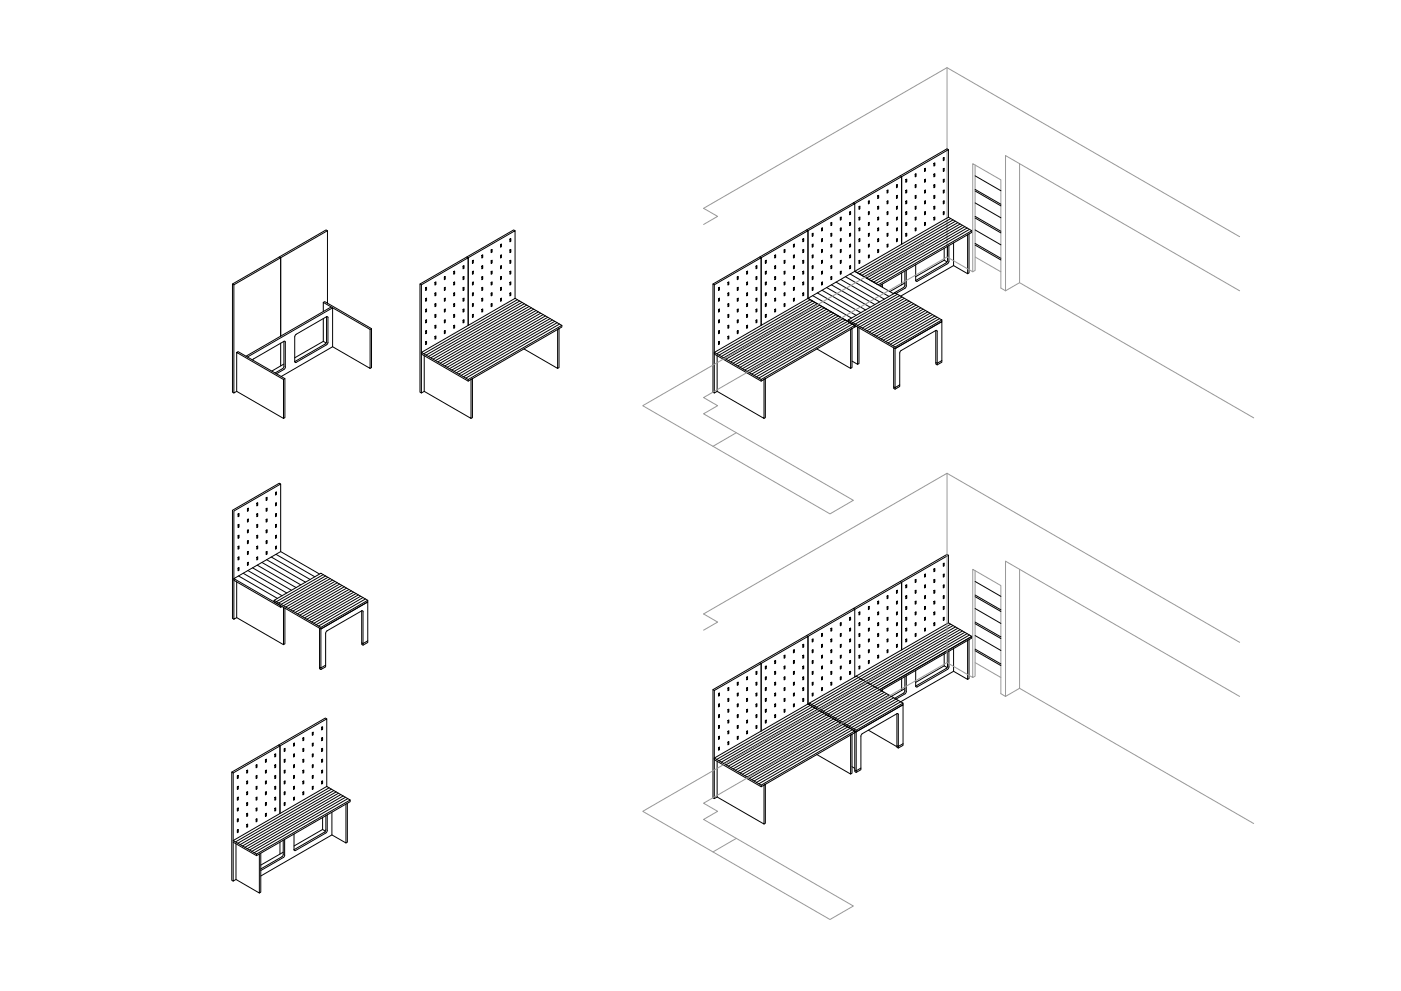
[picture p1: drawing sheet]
<svg xmlns="http://www.w3.org/2000/svg" width="420mm" height="297mm" viewBox="0 0 420 297" stroke-linecap="round" stroke-linejoin="round" font-family="sans-serif">
<!-- layer: Capa1 -->
<g fill="none" stroke="#989898" stroke-width=".3">
<path d="M284 20.3v56.7M292.4 49.5v31.6l-.7 .4M305.8 49.1v35.6l-4.2 2.5-1.4-.9v-32.4l-8.5-4.8v32.4l-7.7-4.5M211 67.3l4.2-2.4-4.2-2.5 73-42.1 87.8 50.7M277 73l-84.2 48.6 56.1 32.4 7-4-44.9-26 4.2-2.4-4.2-2.4 73-42.2M292.4 77l7.8 4.5M301.6 87.2v-40.6l70.2 40.6M305.8 84.7l70.2 40.5M220.8 129.7l-7 4.1M284 141.9v56.7M292.4 171v31.7l-.7 .4M305.8 170.6v35.7l-4.2 2.4-1.4-.8v-32.4l-8.5-4.9v32.5l-7.7-4.5"/>
<path d="M211 188.9l4.2-2.4-4.2-2.5 73-42.1 87.8 50.6M277 194.6l-84.2 48.6 56.1 32.4 7-4-44.9-26 4.2-2.4-4.2-2.5 73-42.1M292.4 198.6l7.8 4.5M301.6 208.7v-40.5l70.2 40.5M305.8 206.3l70.2 40.5M220.8 251.3l-7 4.1"/>
</g>
<!-- layer: Capa2 -->
<g fill="none" stroke="#000" stroke-width=".3">
<path d="M270.4 53l-.4-.3-14.1 8.1 .4 .2M284.4 44.9l-.4-.3-14 8.1M84.2 77.3l-.5-.3-14 8.1v32.5l.4 .2M98.2 69.2l-.4-.3-14.1 8.1M140.4 77.3l-.4-.3-14 8.1v32.5l.4 .2M154.5 69.2l-.5-.3-14 8.1M228.3 77.3l-.4-.3-14.1 8.1v32.5l.4 .2M242.3 69.2l-.4-.3-14 8.1M256.3 61l-.4-.2-14 8.1M256.3 61l14.1-8v20.2v-20.2l14-8.1v20.2M274.6 79.4v4.7M283.2 74.4v3.6l-8.6 4.9"/>
<path d="M283.2 78l.8 .5M284.2 73.9v4.2l-.2 .5-9.4 5.5M284.6 73.6v4.7M284.6 78.3l-.4 .7-9.2 5.3-.4-.2M286 72.8v6.8l-15.9 9.2M290.2 70.4v11.6l-4.2-2.4M290.6 70.1v11.7l-.4 .2M69.7 85.1l.4 .3M97 95.5v6.8l.8 .5M97 93.4v-2.8l14 8.1v11.7l-11.2-6.5M97 90.6l.4-.2 14 8.1v11.7l-.4 .2M97.9 94.9l-9.1 5.3"/>
<path d="M97.9 94.9v7.5M97.9 94.9l.5 .3M98.2 90.9v-21.7l-14 8.1v23.5v-23.5l-14.1 8.1v32.4l.9-.5M98.4 95.2v7.4l-.5 .8M99.3 92l-25.5 14.8M111.4 98.5l-.4 .2M126 85.1l.4 .3M154.5 89.4v-20.2l-14.1 8.1v20.2v-20.2l-14 8.1v32.4l.8-.5M213.8 85.1l.4 .3M256.3 81.3v-20.3l-14 8.2v20.2v-20.2l-14 8.1v20.2v-20.2l-14.1 8.1v32.4l.9-.5M256.3 97.5v.5M257.2 98v11.2l-1.7-1"/>
<path d="M257.6 98.3v10.7l-.4 .2M264.2 85.4v.5M264.6 85.1v1M270.4 81.8v3.6M270.9 86.2l-3 1.8M271.4 81.2v4.2l-.4 .8M271.4 84.8l-4.5 2.6M271.4 86.4l-2.7 1.6M271.8 81v4.7l-.4 .7M280.6 99.1l.5 .2M280.6 99.1v9.5l.5 .3 1.4-.8v-11.7l-14.1 8.1v12.1M280.6 99.1l-10.6 6.1-.2 .6v9.6l-1.4 .8-.4-.3v-11.6"/>
<path d="M281.1 99.3v10.1M71 105.6v11.7l14 8.1v-11.7l-14-8.1 .4-.2 14 8.1v11.7l-.4 .2M74.2 107l25.6-14.7v11.6l-15.5 9M75.7 107.9l9.4-5.6v7.7l-.4 .5-2.2 1.3M84.2 102.9v6.8M85.1 109.1l-3.6 2.1M85.2 102.3l.4 .2M85.4 113.5l-.4 .2M85.6 102.6v7.4M85.6 110l-.4 .7-2.3 1.3M88.8 100.2l-.4 .7v7.5M97 102.3l-8.6 5"/>
<path d="M97.9 102.4l-.4 .7-9.1 5.3M97.9 103.4l-9.1 5.2-.4-.2M127.2 106.6v10.7l14.1 8.1v-11.7l.4-.2v11.7l-.4 .2M157.1 104.6l10.1 5.8v-11.7l.5-.2v11.7l-.5 .2M215.1 106.6v10.7l14 8.1v-11.7l.4-.2v11.7l-.4 .2M245 104.6l10.1 5.8v-11.7l.4-.2v11.7l-.4 .2M269.8 115.4v.4l-1.4 .8-.4-.2v-.5M282.5 108.1v.5l-1.4 .8-.5-.3v-.5M84.2 145.1l-.5-.3-14 8.2v32.4l.4 .2M70.1 173.4v.5l14.1 8.1 .4-.2M71 174.4v10.7l14 8.1v-11.2M84.2 165.3v-20.2l-14.1 8.1v32.4l.9-.5"/>
<path d="M95.8 172.1l-11.6-6.8-14.1 8.1 14.1 8.1v.5M270.4 174.5l-.4-.2-14.1 8.1 .4 .2M284.4 166.4l-.4-.2-14 8.1M85.4 182.3v10.7l-.4 .2M228.3 198.9l-.4-.3-14.1 8.1v32.4l.4 .3M242.3 190.8l-.4-.3-14 8.1M256.3 182.6l-.4-.2-14 8.1M256.3 182.6l14.1-8.1v20.3v-20.3l14-8.1v20.3M283.2 196v3.6l-8.6 4.9M283.2 199.6l.8 .5M284.2 195.5v4.2l-.2 .5-9.4 5.5M284.6 195.2v4.7l-.2 .5-9.4 5.5-.4-.3"/>
<path d="M286 194.4v6.8l-15.9 9.2M290.2 192v11.6l-4.2-2.4M290.6 191.7v11.7l-.4 .2M98 215.5l-.4-.3-14.1 8.1M213.8 206.7l.4 .3M242.3 211v-20.2l-14 8.1v20.2v-20.2l-14.1 8.1v32.4l.9-.5M242.7 210.8l-.4 .2M256.3 202.9v-20.3l-14 8.2v20.2M260.4 218.9l8.6 4.9M264.6 206.7v.5M269 213.9v9.6l.4 .2 1.4-.8v-11.7l-14 8.2v12.1M269 213.9l-10.6 6.2-.2 .6v9.5l-1.4 .8-.5-.2v-11.7"/>
<path d="M269 213.9l.4 .3M269.4 214.2v10M270.4 203.4v3.6M271.4 202.8l-.1 4.5-.3 .4-2.7 1.6M271.4 206.4l-4.1 2.3M271.4 208l-2.7 1.6M271.8 202.6v4.7l-.4 .7M274.6 201v4.7M69.5 231.4l.4 .3M84 223.6l-.5-.3-14 8.1v32.5l.4 .2M98 235.7v-20.2l-14 8.1v20.2v-20.2l-14.1 8.1v32.4l.9-.5M215.1 228.2v10.7l14 8.1v-11.7l.4-.2v11.7l-.4 .2"/>
<path d="M245 226.2l10.1 5.8v-11.7l.4-.2v11.7l-.4 .2M255.5 229.8l.8 .5M258.2 230.2v.5l-1.4 .8-.5-.2v-.5M270.8 222.9v.5l-1.4 .8-.4-.2v-.5M70.8 252.9v10.7l7 4.1v-11.7M78.2 255.8v11.6l-.4 .3M84 252.4v3.6M84.5 256.8l-6.3 3.7M84.9 251.9l.1 4.2-.5 .7M84.9 255.4l-6.7 3.9M85.4 251.6v4.7M85.4 256.3l-.4 .7-6.8 3.9"/>
<path d="M88.2 250v4.7M88.2 254.7l.4 .2M96.7 245.1v3.5l-8.5 5M96.7 248.6l.9 .5M97.7 244.5v4.2l-.2 .5-9.3 5.5M98.1 244.2v4.7l-.2 .6-9.3 5.5M99.5 243.4v6.9l-21.3 12.3M103.8 241v11.7l-4.3-2.4M104.2 240.8v11.6l-.4 .3"/>
</g>
<!-- layer: 0 -->
<g fill="none" stroke="#000" stroke-width=".3">
<path d="M263.2 58.7l.3-.2v.9l-.3 .1zM266 57.1l.3-.2v.8l-.3 .2zM268.9 55.5l.2-.2v.8l-.2 .2zM268.9 58.7l.2-.2v.9l-.2 .1zM271.6 53.8l.3-.1v.8l-.3 .2zM271.6 57.1l.3-.2v.8l-.3 .2zM274.5 52.2l.2-.2v.9l-.2 .1zM274.5 55.5l.2-.2v.8l-.2 .2zM274.5 58.7l.2-.2v.9l-.2 .1zM277.3 50.6l.3-.2v.8l-.3 .2zM277.3 53.8l.3-.1v.8l-.3 .2zM277.3 57.1l.3-.2v.8l-.3 .2z"/>
<path d="M280.1 49l.3-.2v.8l-.3 .2zM280.1 52.2l.3-.2v.9l-.3 .1zM280.1 55.5l.3-.2v.8l-.3 .2zM280.1 58.7l.3-.2v.9l-.3 .1zM282.9 47.3l.3-.1v.8l-.3 .2zM282.9 50.6l.3-.2v.8l-.3 .2zM282.9 53.8l.3-.1v.8l-.3 .2zM282.9 57.1l.3-.2v.8l-.3 .2zM138.9 79.8l.3-.2v.8l-.3 .2zM141.7 78.1l.3-.1v.8l-.3 .2zM144.5 76.5l.3-.1v.8l-.3 .1zM144.5 79.8l.3-.2v.8l-.3 .2z"/>
<path d="M147.3 74.9l.3-.1v.8l-.3 .1zM147.3 78.1l.3-.1v.8l-.3 .2zM150.1 73.3l.3-.2v.8l-.3 .2zM150.1 76.5l.3-.1v.8l-.3 .1zM150.1 79.8l.3-.2v.8l-.3 .2zM152.9 71.7l.3-.2v.8l-.3 .2zM152.9 74.9l.3-.1v.8l-.3 .1zM152.9 78.1l.3-.1v.8l-.3 .2zM226.7 79.8l.3-.2v.8l-.3 .2zM229.5 78.1l.3-.1v.8l-.3 .2zM232.3 76.5l.3-.1v.8l-.3 .1zM232.3 79.8l.3-.2v.8l-.3 .2z"/>
<path d="M235.2 74.9l.2-.1v.8l-.2 .1zM235.2 78.1l.2-.1v.8l-.2 .2zM237.9 73.3l.3-.2v.8l-.3 .2zM237.9 76.5l.3-.1v.8l-.3 .1zM237.9 79.8l.3-.2v.8l-.3 .2zM240.8 71.7l.2-.2v.8l-.2 .2zM240.8 74.9l.2-.1v.8l-.2 .1zM240.8 78.1l.2-.1v.8l-.2 .2zM243.6 70.1l.3-.2v.8l-.3 .2zM243.6 73.3l.3-.2v.8l-.3 .2zM243.6 76.5l.3-.1v.8l-.3 .1zM243.6 79.8l.3-.2v.8l-.3 .2z"/>
<path d="M246.4 68.4l.3-.1v.8l-.3 .1zM246.4 71.7l.3-.2v.8l-.3 .2zM246.4 74.9l.3-.1v.8l-.3 .1zM246.4 78.1l.3-.1v.8l-.3 .2zM249.2 66.8l.3-.1v.8l-.3 .1zM249.2 70.1l.3-.2v.8l-.3 .2zM249.2 73.3l.3-.2v.8l-.3 .2zM249.2 76.5l.3-.1v.8l-.3 .1zM249.2 79.8l.3-.2v.8l-.3 .2zM252 65.2l.3-.2v.8l-.3 .2zM252 68.4l.3-.1v.8l-.3 .1zM252 71.7l.3-.2v.8l-.3 .2z"/>
<path d="M252 74.9l.3-.1v.8l-.3 .1zM252 78.1l.3-.1v.8l-.3 .2zM254.8 63.6l.3-.2v.8l-.3 .2zM254.8 66.8l.3-.1v.8l-.3 .1zM254.8 70.1l.3-.2v.8l-.3 .2zM254.8 73.3l.3-.2v.8l-.3 .2zM254.8 76.5l.3-.1v.8l-.3 .1zM254.8 79.8l.3-.2v.8l-.3 .2zM257.6 62l.3-.2v.8l-.3 .2zM257.6 65.2l.3-.2v.8l-.3 .2zM257.6 68.4l.3-.1v.8l-.3 .1zM257.6 71.7l.3-.2v.8l-.3 .2z"/>
<path d="M257.6 74.9l.3-.1v.8l-.3 .1zM257.6 78.1l.3-.1v.8l-.3 .2zM260.4 60.3l.3-.1v.8l-.3 .1zM260.4 63.6l.3-.2v.8l-.3 .2zM260.4 66.8l.3-.1v.8l-.3 .1zM260.4 70.1l.3-.2v.8l-.3 .2zM260.4 73.3l.3-.2v.8l-.3 .2zM260.4 76.5l.3-.1v.8l-.3 .1zM263.2 62l.3-.2v.8l-.3 .2zM263.2 65.2l.3-.2v.8l-.3 .2zM263.2 68.4l.3-.1v.8l-.3 .1zM263.2 71.7l.3-.2v.8l-.3 .2z"/>
<path d="M263.2 74.9l.3-.1v.8l-.3 .1zM266 60.3l.3-.1v.8l-.3 .1zM266 63.6l.3-.2v.8l-.3 .2zM266 66.8l.3-.1v.8l-.3 .1zM266 70.1l.3-.2v.8l-.3 .2zM266 73.3l.3-.2v.8l-.3 .2zM268.9 62l.2-.2v.8l-.2 .2zM268.9 65.2l.2-.2v.8l-.2 .2zM268.9 68.4l.2-.1v.8l-.2 .1zM268.9 71.7l.2-.2v.8l-.2 .2zM271.6 60.3l.3-.1v.8l-.3 .1zM271.6 63.6l.3-.2v.8l-.3 .2z"/>
<path d="M271.6 66.8l.3-.1v.8l-.3 .1zM271.6 70.1l.3-.2v.8l-.3 .2zM274.5 62l.2-.2v.8l-.2 .2zM274.5 65.2l.2-.2v.8l-.2 .2zM274.5 68.4l.2-.1v.8l-.2 .1zM277.3 60.3l.3-.1v.8l-.3 .1zM277.3 63.6l.3-.2v.8l-.3 .2zM277.3 66.8l.3-.1v.8l-.3 .1zM280.1 62l.3-.2v.8l-.3 .2zM280.1 65.2l.3-.2v.8l-.3 .2zM282.9 60.3l.3-.1v.8l-.3 .1zM282.9 63.6l.3-.2v.8l-.3 .2z"/>
<path d="M285.1 65.5l-28 16.2M285.8 65.9l-28 16.2M286.5 66.3l-28 16.2M287.2 66.7l-28 16.2M287.9 67.1l-28 16.3M288.6 67.5l-28 16.3M289.3 67.9l-28 16.3M290 68.3l-28 16.3M290.7 68.7l-28 16.3M291.5 69.2v.4l-27.7 16M127.6 86.3l.3-.2v.8l-.3 .2zM127.6 89.5l.3-.2v.8l-.3 .2z"/>
<path d="M127.6 92.8l.3-.2v.8l-.3 .2zM127.6 96l.3-.2v.8l-.3 .2zM127.6 99.2l.3-.1v.8l-.3 .1zM130.4 84.6l.3-.1v.8l-.3 .1zM130.4 87.9l.3-.2v.8l-.3 .2zM130.4 91.1l.3-.1v.8l-.3 .1zM130.4 94.4l.3-.2v.8l-.3 .2zM130.4 97.6l.3-.1v.8l-.3 .1zM133.3 83l.2-.1v.8l-.2 .1zM133.3 86.3l.2-.2v.8l-.2 .2zM133.3 89.5l.2-.2v.8l-.2 .2zM133.3 92.8l.2-.2v.8l-.2 .2z"/>
<path d="M133.3 96l.2-.2v.8l-.2 .2zM133.3 99.2l.2-.1v.8l-.2 .1zM136.1 81.4l.2-.2v.8l-.2 .2zM136.1 84.6l.2-.1v.8l-.2 .1zM136.1 87.9l.2-.2v.8l-.2 .2zM136.1 91.1l.2-.1v.8l-.2 .1zM136.1 94.4l.2-.2v.8l-.2 .2zM136.1 97.6l.2-.1v.8l-.2 .1zM138.9 83l.3-.1v.8l-.3 .1zM138.9 86.3l.3-.2v.8l-.3 .2zM138.9 89.5l.3-.2v.8l-.3 .2zM138.9 92.8l.3-.2v.8l-.3 .2z"/>
<path d="M138.9 96l.3-.2v.8l-.3 .2zM141.7 81.4l.3-.2v.8l-.3 .2zM141.7 84.6l.3-.1v.8l-.3 .1zM141.7 87.9l.3-.2v.8l-.3 .2zM141.7 91.1l.3-.1v.8l-.3 .1zM141.7 94.4l.3-.2v.8l-.3 .2zM144.5 83l.3-.1v.8l-.3 .1zM144.5 86.3l.3-.2v.8l-.3 .2zM144.5 89.5l.3-.2v.8l-.3 .2zM144.5 92.8l.3-.2v.8l-.3 .2zM147.3 81.4l.3-.2v.8l-.3 .2zM147.3 84.6l.3-.1v.8l-.3 .1z"/>
<path d="M147.3 87.9l.3-.2v.8l-.3 .2zM147.3 91.1l.3-.1v.8l-.3 .1zM150.1 83l.3-.1v.8l-.3 .1zM150.1 86.3l.3-.2v.8l-.3 .2zM150.1 89.5l.3-.2v.8l-.3 .2zM152.9 81.4l.3-.2v.8l-.3 .2zM152.9 84.6l.3-.1v.8l-.3 .1zM152.9 87.9l.3-.2v.8l-.3 .2zM155.2 89.8l-28.1 16.2M155.9 90.2l-28.1 16.2M156.6 90.6l-28.1 16.2M157.3 91l-28.1 16.3"/>
<path d="M158 91.5l-28.1 16.2M158.7 91.9l-28.1 16.2M159.4 92.3l-28.1 16.2M160.1 92.7l-28.1 16.2M160.8 93.1l-28.1 16.2M161.5 93.5l-28.1 16.2M162.2 93.9l-28.1 16.2M162.9 94.3l-28.1 16.2M163.6 94.7l-28.1 16.2M164.3 95.1l-28.1 16.2M165 95.5l-28.1 16.2M165.7 95.9l-28.1 16.2"/>
<path d="M166.4 96.3l-28.1 16.2M167.1 96.7l-28.1 16.2M167.8 97.1l-28.1 16.2M168.5 97.5v.5l-28.1 16.2-14-8.1v-.5M215.5 86.3l.3-.2v.8l-.3 .2zM215.5 89.5l.3-.2v.8l-.3 .2zM215.5 92.8l.3-.2v.8l-.3 .2zM215.5 96l.3-.2v.8l-.3 .2zM215.5 99.2l.3-.1v.8l-.3 .1zM218.3 84.6l.3-.1v.8l-.3 .1zM218.3 87.9l.3-.2v.8l-.3 .2zM218.3 91.1l.3-.1v.8l-.3 .1z"/>
<path d="M218.3 94.4l.3-.2v.8l-.3 .2zM218.3 97.6l.3-.1v.8l-.3 .1zM221.1 83l.3-.1v.8l-.3 .1zM221.1 86.3l.3-.2v.8l-.3 .2zM221.1 89.5l.3-.2v.8l-.3 .2zM221.1 92.8l.3-.2v.8l-.3 .2zM221.1 96l.3-.2v.8l-.3 .2zM221.1 99.2l.3-.1v.8l-.3 .1zM223.9 81.4l.3-.2v.8l-.3 .2zM223.9 84.6l.3-.1v.8l-.3 .1zM223.9 87.9l.3-.2v.8l-.3 .2zM223.9 91.1l.3-.1v.8l-.3 .1z"/>
<path d="M223.9 94.4l.3-.2v.8l-.3 .2zM223.9 97.6l.3-.1v.8l-.3 .1zM226.7 83l.3-.1v.8l-.3 .1zM226.7 86.3l.3-.2v.8l-.3 .2zM226.7 89.5l.3-.2v.8l-.3 .2zM226.7 92.8l.3-.2v.8l-.3 .2zM226.7 96l.3-.2v.8l-.3 .2zM229.5 81.4l.3-.2v.8l-.3 .2zM229.5 84.6l.3-.1v.8l-.3 .1zM229.5 87.9l.3-.2v.8l-.3 .2zM229.5 91.1l.3-.1v.8l-.3 .1zM229.5 94.4l.3-.2v.8l-.3 .2z"/>
<path d="M232.3 83l.3-.1v.8l-.3 .1zM232.3 86.3l.3-.2v.8l-.3 .2zM232.3 89.5l.3-.2v.8l-.3 .2zM232.3 92.8l.3-.2v.8l-.3 .2zM235.2 81.4l.2-.2v.8l-.2 .2zM235.2 84.6l.2-.1v.8l-.2 .1zM235.2 87.9l.2-.2v.8l-.2 .2zM235.2 91.1l.2-.1v.8l-.2 .1zM237.9 83l.3-.1v.8l-.3 .1zM237.9 86.3l.3-.2v.8l-.3 .2zM237.9 89.5l.3-.2v.8l-.3 .2zM240.8 81.4l.2-.2v.8l-.2 .2z"/>
<path d="M240.8 84.6l.2-.1v.8l-.2 .1zM240.8 87.9l.2-.2v.8l-.2 .2zM243 89.8l-28.1 16.2M243.6 83l.3-.1v.8l-.3 .1zM243.6 86.3l.3-.2v.8l-.3 .2zM243.7 90.2l-28.1 16.2M243.7 88.6l11.7 6.7M244.4 90.6l-28.1 16.2M245.1 91l-28.1 16.3M245.1 87.8l11.7 6.7M245.8 91.5l-28.1 16.2M246.4 81.4l.3-.2v.8l-.3 .2z"/>
<path d="M246.4 84.6l.3-.1v.8l-.3 .1zM246.5 91.9l-28.1 16.2M246.5 87l11.7 6.7M247.2 92.3l-28 16.2M247.9 92.7l-28 16.2M247.9 86.2l11.7 6.7M248.6 93.1l-28.1 16.2M249.2 83l.3-.1v.8l-.3 .1zM249.3 93.5l-28.1 16.2M249.3 85.4l11.7 6.7M250 93.9l-28.1 16.2M250.7 94.3l-28.1 16.2"/>
<path d="M250.7 84.6l11.7 6.7M251.4 94.7l-28 16.2M252 81.4l.3-.2v.8l-.3 .2zM252.1 95.1l-28 16.2M252.1 83.8l11.7 6.7M252.8 95.5l-28 16.2M253.5 95.9l-28 16.2M253.5 82.9l11.7 6.8M254.2 96.3l-28 16.2M254.4 95.9l14-8.1 14.1 8.1-14.1 8.1zM254.4 95.9v.5l14 8.1 14.1-8.1v-.5M254.9 96.7l-28 16.2"/>
<path d="M254.9 82.1l11.7 6.8M255.6 97.1l-28 16.2M256.3 81.3l28.1-16.2 7.1 4.1-28.1 16.2zM256.8 97.8l-.5 .2M268 88.1l-11.7-6.8-14 8.1 14 8.1v.5l-28 16.2-14.1-8.1v-.5M269.1 88.2l-14 8.1M269.8 88.6l-14 8.1M270.5 89l-14 8.1M271.2 89.4l-14 8.1M271.9 89.8l-14 8.1M272.6 90.2l-14 8.1M273.3 90.6l-14 8.1"/>
<path d="M274 91l-14 8.1M274.7 91.5l-14 8M275.4 91.9l-14 8.1M276.2 92.3l-14.1 8.1M276.9 92.7l-14.1 8.1M277.6 93.1l-14.1 8.1M278.2 93.5l-14 8.1M278.9 93.9l-14 8.1M279.6 94.3l-14 8.1M280.4 94.7l-14.1 8.1M281.1 95.1l-14.1 8.1M281.8 95.5l-14.1 8.1"/>
<path d="M126.4 105.6l28.1-16.2 14 8.1-28.1 16.2zM127.6 102.5l.3-.2v.8l-.3 .2zM130.4 100.9l.3-.2v.8l-.3 .2zM140.4 113.7v.5M214.2 105.6l28.1-16.2 14 8.1-28 16.2zM215.5 102.5l.3-.2v.8l-.3 .2zM218.3 100.9l.3-.2v.8l-.3 .2zM228.3 113.7v.5M268.4 104v.5M71.4 154.1l.3-.2v.8l-.3 .2zM71.4 157.3l.3-.1v.8l-.3 .1zM74.2 152.5l.3-.2v.8l-.3 .2z"/>
<path d="M74.2 155.7l.3-.2v.8l-.3 .2zM74.2 158.9l.3-.1v.8l-.3 .1zM77 150.8l.3-.1v.8l-.3 .1zM77 154.1l.3-.2v.8l-.3 .2zM77 157.3l.3-.1v.8l-.3 .1zM79.8 149.2l.3-.1v.8l-.3 .1zM79.8 152.5l.3-.2v.8l-.3 .2zM79.8 155.7l.3-.2v.8l-.3 .2zM79.8 158.9l.3-.1v.8l-.3 .1zM82.6 147.6l.3-.2v.8l-.3 .2zM82.6 150.8l.3-.1v.8l-.3 .1zM82.6 154.1l.3-.2v.8l-.3 .2z"/>
<path d="M82.6 157.3l.3-.1v.8l-.3 .1zM71.4 160.6l.3-.2v.8l-.3 .2zM71.4 163.8l.3-.2v.8l-.3 .2zM71.4 167l.3-.1v.8l-.3 .2zM71.4 170.3l.3-.2v.8l-.3 .2zM71.5 172.6l11.7 6.8M72.9 171.8l11.7 6.8M74.2 162.2l.3-.2v.8l-.3 .2zM74.2 165.4l.3-.1v.8l-.3 .1zM74.2 168.7l.3-.2v.8l-.3 .2zM74.4 171l11.6 6.7M75.7 170.2l11.7 6.7"/>
<path d="M77 160.6l.3-.2v.8l-.3 .2zM77 163.8l.3-.2v.8l-.3 .2zM77 167l.3-.1v.8l-.3 .2zM77.1 169.4l11.7 6.7M78.6 168.6l11.6 6.7M79.8 162.2l.3-.2v.8l-.3 .2zM79.8 165.4l.3-.1v.8l-.3 .1zM80 167.8l11.6 6.7M81.4 167l11.6 6.7M82.2 179.9l14-8.1 14.1 8.1-14.1 8.1zM82.2 179.9v.5l14 8.1 14.1-8.1v-.5M82.6 160.6l.3-.2v.8l-.3 .2z"/>
<path d="M82.6 163.8l.3-.2v.8l-.3 .2zM82.8 166.2l11.6 6.7M97 172.2l-14.1 8.1M97.7 172.6l-14.1 8.1M98.4 173l-14.1 8.1M99.1 173.4l-14.1 8.1M99.8 173.9l-14.1 8M100.4 174.3l-14 8.1M101.2 174.7l-14.1 8.1M101.9 175.1l-14.1 8.1M102.6 175.5l-14.1 8.1M103.3 175.9l-14.1 8.1"/>
<path d="M104 176.3l-14.1 8.1M104.7 176.7l-14.1 8.1M105.4 177.1l-14.1 8.1M106.1 177.5l-14.1 8.1M106.8 177.9l-14.1 8.1M107.5 178.3l-14.1 8.1M108.2 178.7l-14.1 8.1M108.9 179.1l-14.1 8.1M109.6 179.5l-14.1 8.1M266 178.7l.3-.2v.8l-.3 .2zM268.9 177l.2-.1v.8l-.2 .2zM271.6 175.4l.3-.1v.8l-.3 .1z"/>
<path d="M271.6 178.7l.3-.2v.8l-.3 .2zM274.5 173.8l.2-.1v.8l-.2 .1zM274.5 177l.2-.1v.8l-.2 .2zM277.3 172.2l.3-.2v.8l-.3 .2zM277.3 175.4l.3-.1v.8l-.3 .1zM277.3 178.7l.3-.2v.8l-.3 .2zM280.1 170.6l.3-.2v.8l-.3 .2zM280.1 173.8l.3-.1v.8l-.3 .1zM280.1 177l.3-.1v.8l-.3 .2zM282.9 168.9l.3-.1v.8l-.3 .2zM282.9 172.2l.3-.2v.8l-.3 .2zM282.9 175.4l.3-.1v.8l-.3 .1z"/>
<path d="M282.9 178.7l.3-.2v.8l-.3 .2zM96.2 188v.5M97.7 199.4v.5l-1.5 .8-.4-.3v-.4M108.5 183.1l.4 .2v10.1M108.5 183.1v9.6l.4 .2 1.4-.8v-11.7l-14.1 8.1v12.2M108.5 183.1l-10.6 6.2-.2 .5v9.6l-1.5 .8-.4-.2v-11.7M110.3 192.1v.5l-1.4 .8-.4-.3v-.4M229.5 199.7l.3-.1v.8l-.3 .2zM232.3 198.1l.3-.1v.8l-.3 .1zM235.2 196.5l.2-.2v.8l-.2 .2zM235.2 199.7l.2-.1v.8l-.2 .2zM237.9 194.9l.3-.2v.8l-.3 .2z"/>
<path d="M237.9 198.1l.3-.1v.8l-.3 .1zM240.8 193.3l.2-.2v.8l-.2 .2zM240.8 196.5l.2-.2v.8l-.2 .2zM240.8 199.7l.2-.1v.8l-.2 .2zM243.6 191.6l.3-.1v.8l-.3 .1zM243.6 194.9l.3-.2v.8l-.3 .2zM243.6 198.1l.3-.1v.8l-.3 .1zM246.4 190l.3-.2v.9l-.3 .1zM246.4 193.3l.3-.2v.8l-.3 .2zM246.4 196.5l.3-.2v.8l-.3 .2zM246.4 199.7l.3-.1v.8l-.3 .2zM249.2 188.4l.3-.2v.8l-.3 .2z"/>
<path d="M249.2 191.6l.3-.1v.8l-.3 .1zM249.2 194.9l.3-.2v.8l-.3 .2zM249.2 198.1l.3-.1v.8l-.3 .1zM252 186.8l.3-.2v.8l-.3 .2zM252 190l.3-.2v.9l-.3 .1zM252 193.3l.3-.2v.8l-.3 .2zM252 196.5l.3-.2v.8l-.3 .2zM252 199.7l.3-.1v.8l-.3 .2zM254.8 185.1l.3-.1v.8l-.3 .2zM254.8 188.4l.3-.2v.8l-.3 .2zM254.8 191.6l.3-.1v.8l-.3 .1zM254.8 194.9l.3-.2v.8l-.3 .2z"/>
<path d="M254.8 198.1l.3-.1v.8l-.3 .1zM257.6 183.5l.3-.1v.8l-.3 .1zM257.6 186.8l.3-.2v.8l-.3 .2zM257.6 190l.3-.2v.9l-.3 .1zM257.6 193.3l.3-.2v.8l-.3 .2zM257.6 196.5l.3-.2v.8l-.3 .2zM257.6 199.7l.3-.1v.8l-.3 .2zM260.4 181.9l.3-.1v.8l-.3 .1zM260.4 185.1l.3-.1v.8l-.3 .2zM260.4 188.4l.3-.2v.8l-.3 .2zM260.4 191.6l.3-.1v.8l-.3 .1zM260.4 194.9l.3-.2v.8l-.3 .2z"/>
<path d="M260.4 198.1l.3-.1v.8l-.3 .1zM263.2 180.3l.3-.2v.8l-.3 .2zM263.2 183.5l.3-.1v.8l-.3 .1zM263.2 186.8l.3-.2v.8l-.3 .2zM263.2 190l.3-.2v.9l-.3 .1zM263.2 193.3l.3-.2v.8l-.3 .2zM263.2 196.5l.3-.2v.8l-.3 .2zM266 181.9l.3-.1v.8l-.3 .1zM266 185.1l.3-.1v.8l-.3 .2zM266 188.4l.3-.2v.8l-.3 .2zM266 191.6l.3-.1v.8l-.3 .1zM266 194.9l.3-.2v.8l-.3 .2z"/>
<path d="M268.9 180.3l.2-.2v.8l-.2 .2zM268.9 183.5l.2-.1v.8l-.2 .1zM268.9 186.8l.2-.2v.8l-.2 .2zM268.9 190l.2-.2v.9l-.2 .1zM268.9 193.3l.2-.2v.8l-.2 .2zM271.6 181.9l.3-.1v.8l-.3 .1zM271.6 185.1l.3-.1v.8l-.3 .2zM271.6 188.4l.3-.2v.8l-.3 .2zM271.6 191.6l.3-.1v.8l-.3 .1zM274.5 180.3l.2-.2v.8l-.2 .2zM274.5 183.5l.2-.1v.8l-.2 .1zM274.5 186.8l.2-.2v.8l-.2 .2z"/>
<path d="M274.5 190l.2-.2v.9l-.2 .1zM277.3 181.9l.3-.1v.8l-.3 .1zM277.3 185.1l.3-.1v.8l-.3 .2zM277.3 188.4l.3-.2v.8l-.3 .2zM280.1 180.3l.3-.2v.8l-.3 .2zM280.1 183.5l.3-.1v.8l-.3 .1zM280.1 186.8l.3-.2v.8l-.3 .2zM282.9 181.9l.3-.1v.8l-.3 .1zM282.9 185.1l.3-.1v.8l-.3 .2zM285.1 187.1l-41.7 24.1M285.8 187.5l-41.7 24.1M286.5 187.9l-41.7 24.1"/>
<path d="M287.2 188.3l-41.7 24.1M287.9 188.7l-41.7 24.1M288.6 189.1l-41.7 24.1M289.3 189.5l-41.7 24.1M290 189.9l-41.7 24.1M290.7 190.3l-41.7 24.1M93.7 219.6l.2-.2v.9l-.2 .1zM96.4 218l.3-.2v.8l-.3 .2zM215.5 207.9l.3-.2v.8l-.3 .2zM215.5 211.1l.3-.2v.8l-.3 .2zM215.5 214.3l.3-.1v.8l-.3 .1zM215.5 217.6l.3-.2v.8l-.3 .2z"/>
<path d="M218.3 206.2l.3-.1v.8l-.3 .1zM218.3 209.5l.3-.2v.8l-.3 .2zM218.3 212.7l.3-.1v.8l-.3 .1zM218.3 216l.3-.2v.8l-.3 .2zM218.3 219.2l.3-.2v.8l-.3 .2zM221.1 204.6l.3-.2v.9l-.3 .1zM221.1 207.9l.3-.2v.8l-.3 .2zM221.1 211.1l.3-.2v.8l-.3 .2zM221.1 214.3l.3-.1v.8l-.3 .1zM221.1 217.6l.3-.2v.8l-.3 .2zM223.9 203l.3-.2v.8l-.3 .2zM223.9 206.2l.3-.1v.8l-.3 .1z"/>
<path d="M223.9 209.5l.3-.2v.8l-.3 .2zM223.9 212.7l.3-.1v.8l-.3 .1zM223.9 216l.3-.2v.8l-.3 .2zM223.9 219.2l.3-.2v.8l-.3 .2zM226.7 201.4l.3-.2v.8l-.3 .2zM226.7 204.6l.3-.2v.9l-.3 .1zM226.7 207.9l.3-.2v.8l-.3 .2zM226.7 211.1l.3-.2v.8l-.3 .2zM226.7 214.3l.3-.1v.8l-.3 .1zM226.7 217.6l.3-.2v.8l-.3 .2zM229.5 203l.3-.2v.8l-.3 .2zM229.5 206.2l.3-.1v.8l-.3 .1z"/>
<path d="M229.5 209.5l.3-.2v.8l-.3 .2zM229.5 212.7l.3-.1v.8l-.3 .1zM229.5 216l.3-.2v.8l-.3 .2zM232.3 201.4l.3-.2v.8l-.3 .2zM232.3 204.6l.3-.2v.9l-.3 .1zM232.3 207.9l.3-.2v.8l-.3 .2zM232.3 211.1l.3-.2v.8l-.3 .2zM232.3 214.3l.3-.1v.8l-.3 .1zM235.2 203l.2-.2v.8l-.2 .2zM235.2 206.2l.2-.1v.8l-.2 .1zM235.2 209.5l.2-.2v.8l-.2 .2zM235.2 212.7l.2-.1v.8l-.2 .1z"/>
<path d="M237.9 201.4l.3-.2v.8l-.3 .2zM237.9 204.6l.3-.2v.9l-.3 .1zM237.9 207.9l.3-.2v.8l-.3 .2zM237.9 211.1l.3-.2v.8l-.3 .2zM240.8 203l.2-.2v.8l-.2 .2zM240.8 206.2l.2-.1v.8l-.2 .1zM240.8 209.5l.2-.2v.8l-.2 .2zM242.7 210.8l14.1-8.1 14 8.1-14 8.1zM242.7 210.8v.4l14.1 8.2 14-8.2v-.4M243 211.4l-28.1 16.2M243.6 201.4l.3-.2v.8l-.3 .2zM243.6 204.6l.3-.2v.9l-.3 .1z"/>
<path d="M243.6 207.9l.3-.2v.8l-.3 .2zM243.7 211.8l-28.1 16.2M244.4 212.2l-28.1 16.2M245.1 212.6l-28.1 16.2M245.8 213l-28.1 16.3M246.4 203l.3-.2v.8l-.3 .2zM246.4 206.2l.3-.1v.8l-.3 .1zM246.5 213.4l-28.1 16.3M247.2 213.8l-28 16.3M247.9 214.2l-28 16.3M248.6 214.7l-28.1 16.2M249.2 201.4l.3-.2v.8l-.3 .2z"/>
<path d="M249.2 204.6l.3-.2v.9l-.3 .1zM249.3 215.1l-28.1 16.2M250 215.5l-28.1 16.2M250.7 215.9l-28.1 16.2M251.4 216.3l-28 16.2M252 203l.3-.2v.8l-.3 .2zM252.1 216.7l-28 16.2M252.8 217.1l-28 16.2M253.5 217.5l-28 16.2M254.2 217.9l-28 16.2M254.8 201.4l.3-.2v.8l-.3 .2zM254.9 218.3l-28 16.2"/>
<path d="M255.6 218.7l-28 16.2M256.3 219.1v.5l-28 16.2-14.1-8.1v-.5M256.3 202.9l28.1-16.2 7.1 4.1-27.7 15.9M256.8 218.9v.5l-.5 .2M263.8 206.7l27.7-15.9v.4l-27.3 15.8M263.8 206.7l-14 8.1M264.5 207.1l-14 8.1M265.2 207.5l-14 8.1M265.9 207.9l-14 8.1M266.6 208.3l-14 8.2M267.3 208.7l-14 8.2M268 209.1l-14 8.2"/>
<path d="M268.7 209.6l-14 8.1M269.4 210l-14 8.1M270.1 210.4l-14 8.1M71.2 232.6l.3-.2v.8l-.3 .2zM71.2 235.8l.3-.2v.9l-.3 .1zM71.2 239.1l.3-.2v.8l-.3 .2zM74 230.9l.3-.1v.8l-.3 .2zM74 234.2l.3-.2v.8l-.3 .2zM74 237.4l.3-.1v.8l-.3 .2zM76.8 229.3l.3-.1v.8l-.3 .1zM76.8 232.6l.3-.2v.8l-.3 .2zM76.8 235.8l.3-.2v.9l-.3 .1z"/>
<path d="M76.8 239.1l.3-.2v.8l-.3 .2zM79.6 227.7l.3-.2v.9l-.3 .1zM79.6 230.9l.3-.1v.8l-.3 .2zM79.6 234.2l.3-.2v.8l-.3 .2zM79.6 237.4l.3-.1v.8l-.3 .2zM82.4 226.1l.3-.2v.8l-.3 .2zM82.4 229.3l.3-.1v.8l-.3 .1zM82.4 232.6l.3-.2v.8l-.3 .2zM82.4 235.8l.3-.2v.9l-.3 .1zM82.4 239.1l.3-.2v.8l-.3 .2zM85.2 224.5l.3-.2v.8l-.3 .2zM85.2 227.7l.3-.2v.9l-.3 .1z"/>
<path d="M85.2 230.9l.3-.1v.8l-.3 .2zM85.2 234.2l.3-.2v.8l-.3 .2zM85.2 237.4l.3-.1v.8l-.3 .2zM88 222.8l.3-.1v.8l-.3 .2zM88 226.1l.3-.2v.8l-.3 .2zM88 229.3l.3-.1v.8l-.3 .1zM88 232.6l.3-.2v.8l-.3 .2zM88 235.8l.3-.2v.9l-.3 .1zM88 239.1l.3-.2v.8l-.3 .2zM90.8 221.2l.3-.1v.8l-.3 .1zM90.8 224.5l.3-.2v.8l-.3 .2zM90.8 227.7l.3-.2v.9l-.3 .1z"/>
<path d="M90.8 230.9l.3-.1v.8l-.3 .2zM90.8 234.2l.3-.2v.8l-.3 .2zM90.8 237.4l.3-.1v.8l-.3 .2zM93.7 222.8l.2-.1v.8l-.2 .2zM93.7 226.1l.2-.2v.8l-.2 .2zM93.7 229.3l.2-.1v.8l-.2 .1zM93.7 232.6l.2-.2v.8l-.2 .2zM93.7 235.8l.2-.2v.9l-.2 .1zM96.4 221.2l.3-.1v.8l-.3 .1zM96.4 224.5l.3-.2v.8l-.3 .2zM96.4 227.7l.3-.2v.9l-.3 .1zM96.4 230.9l.3-.1v.8l-.3 .2z"/>
<path d="M96.4 234.2l.3-.2v.8l-.3 .2zM98.7 236.1l-28.1 16.2M99.4 236.5l-28.1 16.3M100.1 237l-28.1 16.2M100.8 237.4l-28.1 16.2M101.5 237.8l-28.1 16.2M102.2 238.2l-28.1 16.2M102.9 238.6l-28.1 16.2M103.6 239l-28.1 16.2M104.3 239.4l-28.1 16.2M105 239.8v.5l-28.1 16.2-7-4.1M214.2 227.2l28.1-16.2 14 8.1-28 16.2z"/>
<path d="M215.5 220.8l.3-.1v.8l-.3 .1zM215.5 224.1l.3-.2v.8l-.3 .2zM218.3 222.4l.3-.1v.8l-.3 .1zM221.1 220.8l.3-.1v.8l-.3 .1zM228.3 235.3v.5M69.9 251.9l28.1-16.2 7 4.1-28.1 16.2zM71.2 242.3l.3-.2v.9l-.3 .1zM71.2 245.5l.3-.1v.8l-.3 .2zM71.2 248.8l.3-.2v.8l-.3 .2zM74 240.7l.3-.2v.8l-.3 .2zM74 243.9l.3-.1v.8l-.3 .1zM74 247.2l.3-.2v.8l-.3 .2z"/>
<path d="M76.8 242.3l.3-.2v.9l-.3 .1zM76.8 245.5l.3-.1v.8l-.3 .2zM76.9 256v.5M79.6 240.7l.3-.2v.8l-.3 .2zM79.6 243.9l.3-.1v.8l-.3 .1zM82.4 242.3l.3-.2v.9l-.3 .1zM85.2 240.7l.3-.2v.8l-.3 .2z"/>
</g>
<!-- layer: Capa3 -->
<g fill="none" stroke="#000" stroke-width=".3">
<path d="M292.4 52.7l7.8 4.5M292.4 56.8l7.8 4.4M292.4 57.2l7.8 4.5M292.4 60.8l7.8 4.5M292.4 64.9l7.8 4.4M292.4 65.3l7.8 4.5M292.4 68.9l7.8 4.5M292.4 73l7.8 4.4M292.4 73.4l7.8 4.5M292.4 174.3l7.8 4.5M292.4 178.4l7.8 4.4M292.4 178.8l7.8 4.5"/>
<path d="M292.4 182.4l7.8 4.5M292.4 186.5l7.8 4.4M292.4 186.9l7.8 4.5M292.4 190.5l7.8 4.5M292.4 194.6l7.8 4.4M292.4 195.1l7.8 4.4"/>
</g>
</svg>
